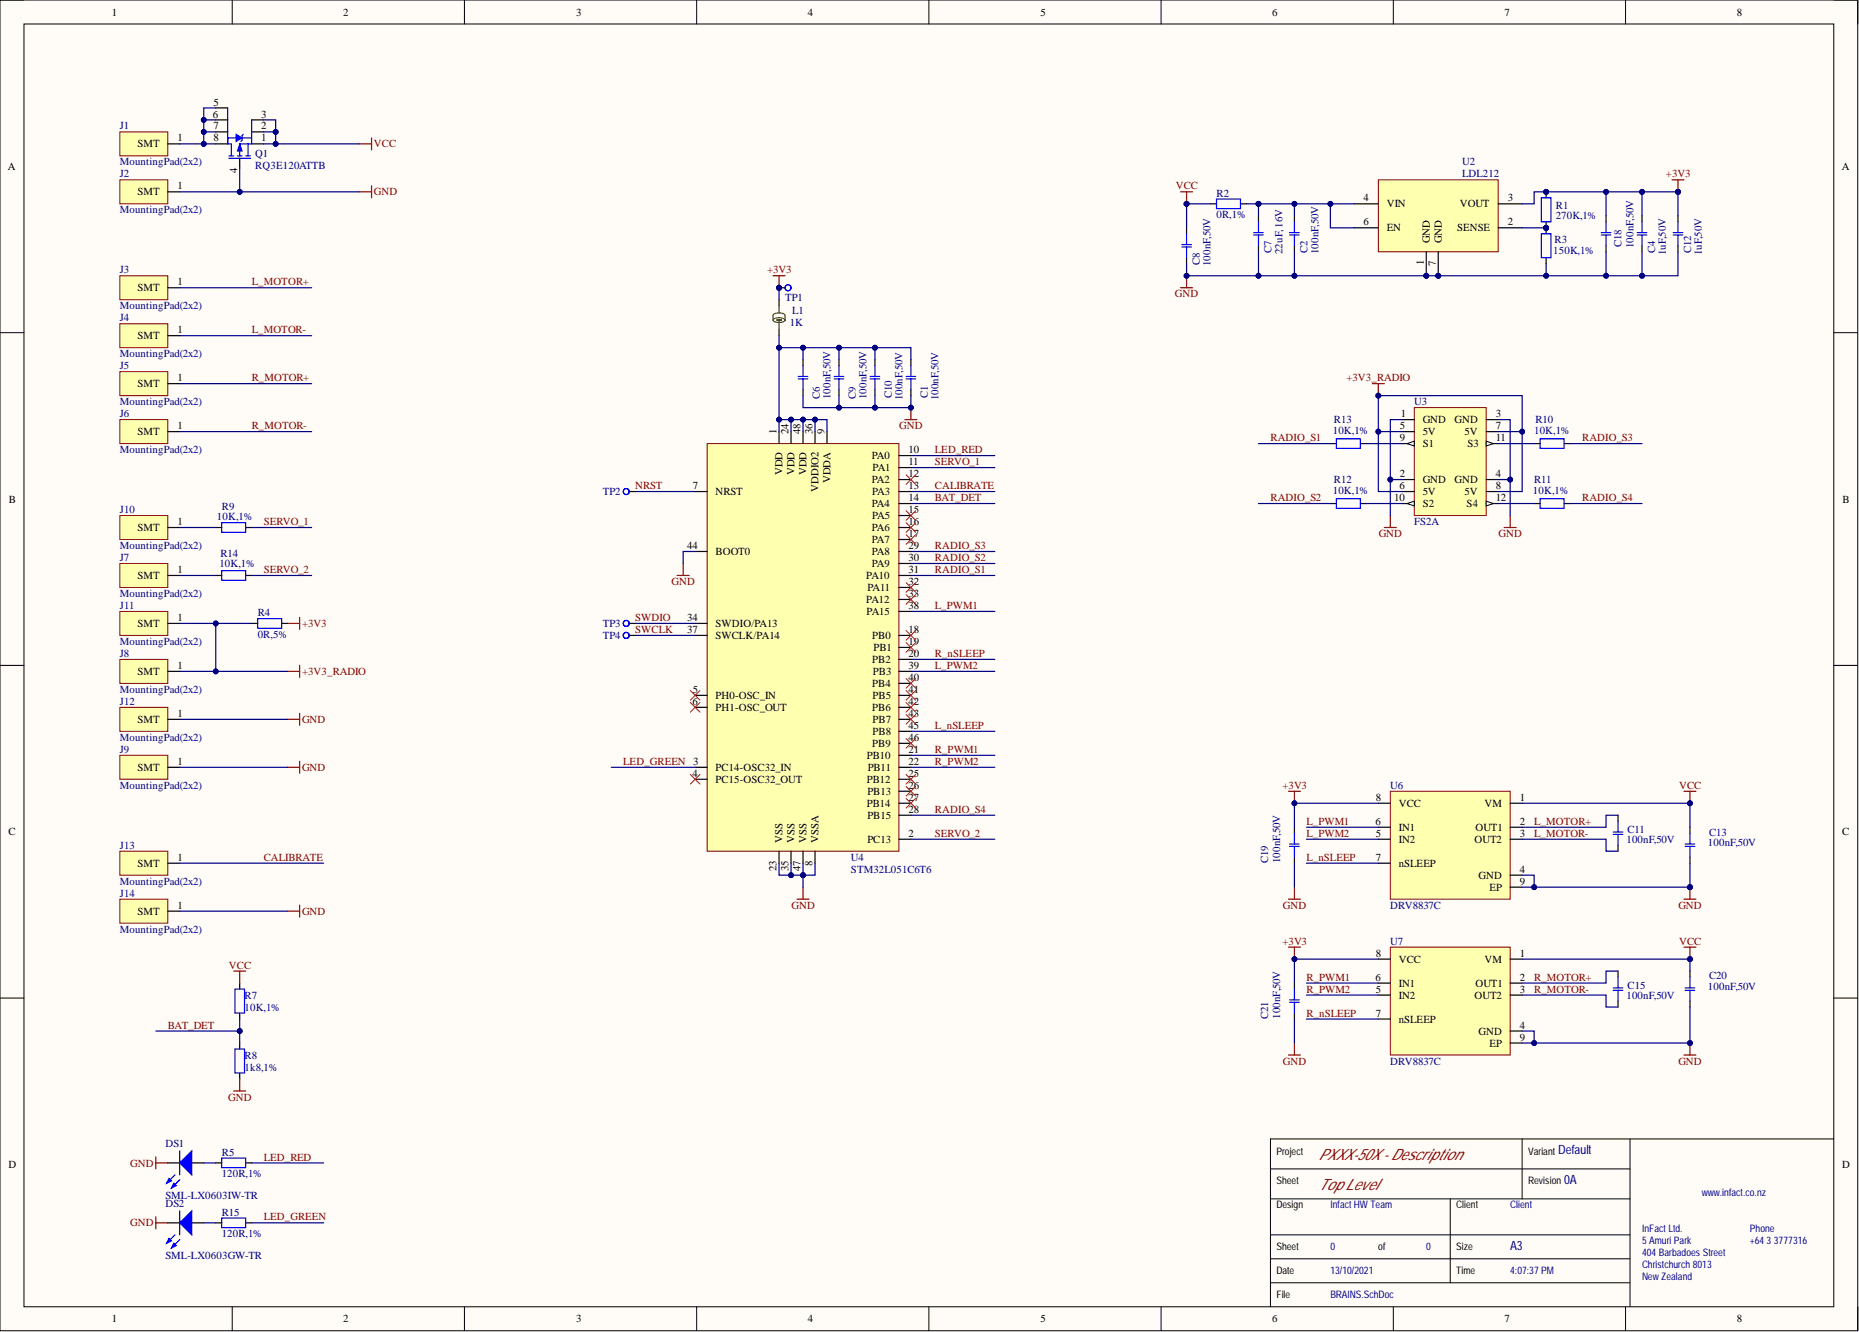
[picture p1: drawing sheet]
<svg xmlns="http://www.w3.org/2000/svg" width="393mm" height="282mm" viewBox="0 0 393 282" stroke-linecap="round" stroke-linejoin="round" font-family="sans-serif">
<defs><g id="words">
<g font-size="3.3" fill="#800000">
<text x="279" y="245.4">PXXX-50X - Description</text>
<text x="279" y="251.8">TopLevel</text>
</g>
<g font-size="2.7" fill="#000080">
<text x="329.7" y="244.2">Default</text>
<text x="330.9" y="250.6">0A</text>
<text x="319.5" y="264.5">A3</text>
</g>
<g font-size="2.3">
<text x="23.7" y="3.3">1</text>
<text x="72.6" y="3.3">2</text>
<text x="121.9" y="3.3">3</text>
<text x="170.9" y="3.3">4</text>
<text x="220.1" y="3.3">5</text>
<text x="269.2" y="3.3">6</text>
<text x="318.4" y="3.3">7</text>
<text x="367.5" y="3.3">8</text>
<text x="45.1" y="22.3">5</text>
<text x="37.5" y="29.9">1</text>
<text x="45.1" y="24.9">6</text>
<text x="45.1" y="27.4">7</text>
<text x="45.1" y="29.9">8</text>
<text x="55.3" y="29.9">1</text>
<text x="55.3" y="27.4">2</text>
<text x="55.3" y="24.9">3</text>
<text x="1.7" y="35.9">A</text>
<text x="29.1" y="31.2">SMT</text>
<text x="389.7" y="35.9">A</text>
<text x="29.1" y="41.4">SMT</text>
<text x="37.5" y="40.1">1</text>
<text x="50.2" y="36.6" transform="rotate(-90 50.2 36.6)">4</text>
<text x="288.5" y="42.6">4</text>
<text x="288.5" y="47.7">6</text>
<text x="293.4" y="43.9">VIN</text>
<text x="308.9" y="43.9">VOUT</text>
<text x="319" y="42.6">3</text>
<text x="319" y="47.7">2</text>
<text x="293.4" y="49">EN</text>
<text x="302.5" y="51.5" transform="rotate(-90 302.5 51.5)">GND</text>
<text x="305.1" y="51.5" transform="rotate(-90 305.1 51.5)">GND</text>
<text x="308.3" y="49">SENSE</text>
<text x="301.3" y="56.2" transform="rotate(-90 301.3 56.2)">1</text>
<text x="303.8" y="56.3" transform="rotate(-90 303.8 56.3)">7</text>
<text x="29.1" y="61.7">SMT</text>
<text x="37.5" y="60.4">1</text>
<text x="29.1" y="71.8">SMT</text>
<text x="37.5" y="70.5">1</text>
<text x="29.1" y="81.9">SMT</text>
<text x="37.5" y="80.7">1</text>
<text x="296.4" y="88.3">1</text>
<text x="301" y="89.6">GND</text>
<text x="307.8" y="89.6">GND</text>
<text x="316.5" y="88.3">3</text>
<text x="29.1" y="92.1">SMT</text>
<text x="37.5" y="90.8">1</text>
<text x="164.3" y="91.8" transform="rotate(-90 164.3 91.8)">1</text>
<text x="166.9" y="91.8" transform="rotate(-90 166.9 91.8)">24</text>
<text x="169.4" y="91.8" transform="rotate(-90 169.4 91.8)">48</text>
<text x="171.9" y="91.8" transform="rotate(-90 171.9 91.8)">36</text>
<text x="174.5" y="91.8" transform="rotate(-90 174.5 91.8)">9</text>
<text x="192.2" y="95.9">10</text>
<text x="296.2" y="93.4">9</text>
<text x="296.2" y="90.8">5</text>
<text x="301" y="94.6">S1</text>
<text x="301" y="92.1">5V</text>
<text x="309.9" y="92.1">5V</text>
<text x="310.5" y="94.6">S3</text>
<text x="316.5" y="93.4">11</text>
<text x="316.5" y="90.8">7</text>
<text x="165.6" y="100.6" transform="rotate(-90 165.6 100.6)">VDD</text>
<text x="168.1" y="100.6" transform="rotate(-90 168.1 100.6)">VDD</text>
<text x="170.7" y="100.6" transform="rotate(-90 170.7 100.6)">VDD</text>
<text x="184.5" y="97.2">PA0</text>
<text x="184.6" y="99.7">PA1</text>
<text x="192.2" y="98.4">11</text>
<text x="192.2" y="101">12</text>
<text x="296.2" y="101">2</text>
<text x="316.5" y="101">4</text>
<text x="1.9" y="106.4">B</text>
<text x="146.6" y="103.5">7</text>
<text x="151.4" y="104.8">NRST</text>
<text x="173.2" y="104.1" transform="rotate(-90 173.2 104.1)">VDDIO2</text>
<text x="175.7" y="102.2" transform="rotate(-90 175.7 102.2)">VDDA</text>
<text x="184.5" y="102.2">PA2</text>
<text x="184.5" y="107.3">PA4</text>
<text x="184.5" y="104.8">PA3</text>
<text x="192.2" y="103.5">13</text>
<text x="192.2" y="106">14</text>
<text x="295" y="106">10</text>
<text x="296.1" y="103.5">6</text>
<text x="301" y="104.8">5V</text>
<text x="301" y="107.3">S2</text>
<text x="301" y="102.2">GND</text>
<text x="307.8" y="102.2">GND</text>
<text x="309.9" y="104.8">5V</text>
<text x="310.3" y="107.3">S4</text>
<text x="316.5" y="106">12</text>
<text x="316.5" y="103.5">8</text>
<text x="389.9" y="106.4">B</text>
<text x="29.1" y="112.4">SMT</text>
<text x="37.5" y="111.1">1</text>
<text x="184.5" y="112.4">PA6</text>
<text x="184.5" y="109.9">PA5</text>
<text x="192.2" y="108.6">15</text>
<text x="192.2" y="111.1">16</text>
<text x="192.2" y="113.7">17</text>
<text x="145.4" y="116.2">44</text>
<text x="151.4" y="117.5">BOOT0</text>
<text x="184.5" y="114.9">PA7</text>
<text x="184.5" y="117.5">PA8</text>
<text x="192.2" y="116.2">29</text>
<text x="192.2" y="118.7">30</text>
<text x="29.1" y="122.5">SMT</text>
<text x="37.5" y="121.3">1</text>
<text x="183.3" y="122.5">PA10</text>
<text x="183.5" y="125.1">PA11</text>
<text x="184.5" y="120">PA9</text>
<text x="192.2" y="121.3">31</text>
<text x="192.2" y="123.8">32</text>
<text x="37.5" y="131.4">1</text>
<text x="145.4" y="131.4">34</text>
<text x="183.3" y="127.6">PA12</text>
<text x="183.4" y="130.1">PA15</text>
<text x="192.2" y="126.3">33</text>
<text x="192.2" y="128.9">38</text>
<text x="29.1" y="132.7">SMT</text>
<text x="145.4" y="134">37</text>
<text x="151.4" y="132.7">SWDIO/PA13</text>
<text x="151.4" y="135.2">SWCLK/PA14</text>
<text x="184.5" y="135.2">PB0</text>
<text x="184.8" y="137.8">PB1</text>
<text x="192.2" y="134">18</text>
<text x="192.2" y="136.5">19</text>
<text x="29.1" y="142.8">SMT</text>
<text x="37.5" y="141.6">1</text>
<text x="184.5" y="140.3">PB2</text>
<text x="184.7" y="142.8">PB3</text>
<text x="192.2" y="139">20</text>
<text x="192.2" y="141.6">39</text>
<text x="146.5" y="149.2">6</text>
<text x="146.6" y="146.6">5</text>
<text x="151.4" y="147.9">PH0-OSC_IN</text>
<text x="184.5" y="145.4">PB4</text>
<text x="184.6" y="147.9">PB5</text>
<text x="192.2" y="144.1">40</text>
<text x="192.2" y="146.6">41</text>
<text x="192.2" y="149.2">42</text>
<text x="29.1" y="153">SMT</text>
<text x="37.5" y="151.7">1</text>
<text x="151.4" y="150.4">PH1-OSC_OUT</text>
<text x="184.5" y="150.4">PB6</text>
<text x="184.6" y="153">PB7</text>
<text x="184.6" y="155.5">PB8</text>
<text x="192.2" y="151.7">43</text>
<text x="192.2" y="154.3">45</text>
<text x="37.5" y="161.9">1</text>
<text x="183.4" y="160.6">PB10</text>
<text x="184.5" y="158.1">PB9</text>
<text x="192.2" y="159.3">21</text>
<text x="192.2" y="161.9">22</text>
<text x="192.2" y="156.8">46</text>
<text x="29.1" y="163.1">SMT</text>
<text x="146.5" y="164.4">4</text>
<text x="151.4" y="163.1">PC14-OSC32_IN</text>
<text x="151.4" y="165.7">PC15-OSC32_OUT</text>
<text x="183.4" y="165.7">PB12</text>
<text x="183.6" y="163.1">PB11</text>
<text x="192.2" y="164.4">25</text>
<text x="192.2" y="166.9">26</text>
<text x="183.4" y="170.7">PB14</text>
<text x="183.5" y="168.2">PB13</text>
<text x="183.5" y="173.3">PB15</text>
<text x="192.2" y="169.5">27</text>
<text x="192.2" y="172">28</text>
<text x="291.1" y="169.5">8</text>
<text x="296" y="170.7">VCC</text>
<text x="314.1" y="170.7">VM</text>
<text x="321.6" y="169.5">1</text>
<text x="1.8" y="176.7">C</text>
<text x="165.6" y="178.4" transform="rotate(-90 165.6 178.4)">VSS</text>
<text x="168.1" y="178.4" transform="rotate(-90 168.1 178.4)">VSS</text>
<text x="170.7" y="178.4" transform="rotate(-90 170.7 178.4)">VSS</text>
<text x="173.2" y="178.4" transform="rotate(-90 173.2 178.4)">VSSA</text>
<text x="183.5" y="178.4">PC13</text>
<text x="192.2" y="177.1">2</text>
<text x="291" y="174.5">6</text>
<text x="291.1" y="177.1">5</text>
<text x="296" y="175.8">IN1</text>
<text x="296" y="178.4">IN2</text>
<text x="312" y="178.4">OUT2</text>
<text x="312.2" y="175.8">OUT1</text>
<text x="321.6" y="177.1">3</text>
<text x="321.6" y="174.5">2</text>
<text x="389.8" y="176.7">C</text>
<text x="29.1" y="183.4">SMT</text>
<text x="37.5" y="182.2">1</text>
<text x="164.3" y="184.3" transform="rotate(-90 164.3 184.3)">23</text>
<text x="166.9" y="184.3" transform="rotate(-90 166.9 184.3)">35</text>
<text x="169.4" y="184.4" transform="rotate(-90 169.4 184.4)">47</text>
<text x="171.9" y="183.2" transform="rotate(-90 171.9 183.2)">8</text>
<text x="291.1" y="182.2">7</text>
<text x="296" y="183.4">nSLEEP</text>
<text x="312.9" y="186">GND</text>
<text x="321.6" y="184.7">4</text>
<text x="315.1" y="188.5">EP</text>
<text x="321.6" y="187.2">9</text>
<text x="29.1" y="193.6">SMT</text>
<text x="37.5" y="192.3">1</text>
<text x="291.1" y="202.5">8</text>
<text x="296" y="203.7">VCC</text>
<text x="314.1" y="203.7">VM</text>
<text x="321.6" y="202.5">1</text>
<text x="291" y="207.5">6</text>
<text x="296" y="208.8">IN1</text>
<text x="312.2" y="208.8">OUT1</text>
<text x="321.6" y="207.5">2</text>
<text x="291.1" y="210.1">5</text>
<text x="291.1" y="215.1">7</text>
<text x="296" y="211.3">IN2</text>
<text x="312" y="211.3">OUT2</text>
<text x="321.6" y="210.1">3</text>
<text x="296" y="216.4">nSLEEP</text>
<text x="312.9" y="218.9">GND</text>
<text x="315.1" y="221.5">EP</text>
<text x="321.6" y="217.7">4</text>
<text x="321.6" y="220.2">9</text>
<text x="1.8" y="247.2">D</text>
<text x="389.8" y="247.2">D</text>
<text x="23.7" y="279.8">1</text>
<text x="72.6" y="279.8">2</text>
<text x="121.9" y="279.8">3</text>
<text x="170.9" y="279.8">4</text>
<text x="220.1" y="279.8">5</text>
<text x="269.2" y="279.8">6</text>
<text x="318.4" y="279.8">7</text>
<text x="367.5" y="279.8">8</text>
</g>
<g font-size="2.3" fill="#000080">
<text x="25.4" y="27.4">J1</text>
<text x="25.4" y="35">MountingPad(2x2)</text>
<text x="54" y="33.2">Q1</text>
<text x="54" y="35.8">RQ3E120ATTB</text>
<text x="309.4" y="35">U2</text>
<text x="25.4" y="37.6">J2</text>
<text x="257.4" y="41.6">R2</text>
<text x="309.4" y="37.6">LDL212</text>
<text x="25.4" y="45.2">MountingPad(2x2)</text>
<text x="257.4" y="46.2">0R,1%</text>
<text x="329.2" y="44.1">R1</text>
<text x="329.2" y="46.4">270K,1%</text>
<text x="269.1" y="53.5" transform="rotate(-90 269.1 53.5)">C7</text>
<text x="271.4" y="53.8" transform="rotate(-90 271.4 53.8)">22uF,16V</text>
<text x="276.7" y="53.5" transform="rotate(-90 276.7 53.5)">C2</text>
<text x="279" y="53.8" transform="rotate(-90 279 53.8)">100nF,50V</text>
<text x="328.7" y="53.8">150K,1%</text>
<text x="328.9" y="51.5">R3</text>
<text x="343.1" y="52.3" transform="rotate(-90 343.1 52.3)">C18</text>
<text x="345.7" y="52.5" transform="rotate(-90 345.7 52.5)">100nF,50V</text>
<text x="350.2" y="53.5" transform="rotate(-90 350.2 53.5)">C4</text>
<text x="357.8" y="53.5" transform="rotate(-90 357.8 53.5)">C12</text>
<text x="25.4" y="57.8">J3</text>
<text x="253.9" y="56.1" transform="rotate(-90 253.9 56.1)">C8</text>
<text x="256.1" y="56.3" transform="rotate(-90 256.1 56.3)">100nF,50V</text>
<text x="352.5" y="54" transform="rotate(-90 352.5 54)">1uF,50V</text>
<text x="360.1" y="54" transform="rotate(-90 360.1 54)">1uF,50V</text>
<text x="25.4" y="65.5">MountingPad(2x2)</text>
<text x="166.1" y="63.7">TP1</text>
<text x="25.4" y="68">J4</text>
<text x="167.1" y="69">1K</text>
<text x="167.6" y="66.5">L1</text>
<text x="25.4" y="75.6">MountingPad(2x2)</text>
<text x="25.4" y="78.1">J5</text>
<text x="25.4" y="85.8">MountingPad(2x2)</text>
<text x="25.4" y="88.3">J6</text>
<text x="173.5" y="84.5" transform="rotate(-90 173.5 84.5)">C6</text>
<text x="175.7" y="84.5" transform="rotate(-90 175.7 84.5)">100nF,50V</text>
<text x="181.1" y="84.5" transform="rotate(-90 181.1 84.5)">C9</text>
<text x="183.4" y="84.5" transform="rotate(-90 183.4 84.5)">100nF,50V</text>
<text x="188.7" y="84.2" transform="rotate(-90 188.7 84.2)">C10</text>
<text x="191" y="84.7" transform="rotate(-90 191 84.7)">100nF,50V</text>
<text x="196.3" y="84.2" transform="rotate(-90 196.3 84.2)">C1</text>
<text x="198.6" y="84.7" transform="rotate(-90 198.6 84.7)">100nF,50V</text>
<text x="282.3" y="89.6">R13</text>
<text x="299.2" y="85.8">U3</text>
<text x="324.9" y="89.6">R10</text>
<text x="25.4" y="95.9">MountingPad(2x2)</text>
<text x="282" y="91.8">10K,1%</text>
<text x="324.6" y="91.8">10K,1%</text>
<text x="46.9" y="107.8">R9</text>
<text x="127.6" y="104.8">TP2</text>
<text x="282" y="104.5">10K,1%</text>
<text x="282.3" y="102.2">R12</text>
<text x="324.4" y="104.5">10K,1%</text>
<text x="324.6" y="102.2">R11</text>
<text x="25.4" y="108.6">J10</text>
<text x="45.9" y="110.1">10K,1%</text>
<text x="299.2" y="111.1">FS2A</text>
<text x="25.4" y="118.7">J7</text>
<text x="25.4" y="116.2">MountingPad(2x2)</text>
<text x="46.7" y="118">R14</text>
<text x="46.4" y="120">10K,1%</text>
<text x="25.4" y="126.3">MountingPad(2x2)</text>
<text x="25.4" y="128.9">J11</text>
<text x="54.5" y="130.4">R4</text>
<text x="25.4" y="136.5">MountingPad(2x2)</text>
<text x="54.5" y="135">0R,5%</text>
<text x="127.6" y="135.2">TP4</text>
<text x="127.6" y="132.7">TP3</text>
<text x="25.4" y="139">J8</text>
<text x="25.4" y="146.6">MountingPad(2x2)</text>
<text x="25.4" y="149.2">J12</text>
<text x="25.4" y="159.3">J9</text>
<text x="25.4" y="156.8">MountingPad(2x2)</text>
<text x="25.4" y="166.9">MountingPad(2x2)</text>
<text x="294.2" y="166.9">U6</text>
<text x="25.4" y="179.6">J13</text>
<text x="344.1" y="178.4">100nF,50V</text>
<text x="344.4" y="176.3">C11</text>
<text x="361.4" y="179.1">100nF,50V</text>
<text x="361.6" y="176.8">C13</text>
<text x="180.1" y="182.2">U4</text>
<text x="180.1" y="184.7">STM32L051C6T6</text>
<text x="268.3" y="182.7" transform="rotate(-90 268.3 182.7)">C19</text>
<text x="270.8" y="182.7" transform="rotate(-90 270.8 182.7)">100nF,50V</text>
<text x="25.4" y="187.2">MountingPad(2x2)</text>
<text x="25.4" y="189.8">J14</text>
<text x="25.4" y="197.4">MountingPad(2x2)</text>
<text x="294.2" y="192.3">DRV8837C</text>
<text x="294.2" y="199.9">U7</text>
<text x="344.4" y="209.3">C15</text>
<text x="361.4" y="209.6">100nF,50V</text>
<text x="361.6" y="207.3">C20</text>
<text x="51.7" y="211.3">R7</text>
<text x="51.7" y="213.9">10K,1%</text>
<text x="268.3" y="215.6" transform="rotate(-90 268.3 215.6)">C21</text>
<text x="270.8" y="215.6" transform="rotate(-90 270.8 215.6)">100nF,50V</text>
<text x="344.1" y="211.3">100nF,50V</text>
<text x="51.7" y="224">R8</text>
<text x="51.7" y="226.6">1k8,1%</text>
<text x="294.2" y="225.3">DRV8837C</text>
<text x="35" y="242.8">DS1</text>
<text x="46.9" y="244.6">R5</text>
<text x="46.9" y="249.1">120R,1%</text>
<text x="35" y="255.5">DS2</text>
<text x="35" y="253.7">SML-LX0603IW-TR</text>
<text x="46.9" y="257.3">R15</text>
<text x="46.9" y="261.8">120R,1%</text>
<text x="35" y="266.4">SML-LX0603GW-TR</text>
</g>
<g font-size="2.3" fill="#800000">
<text x="79.1" y="31.2">VCC</text>
<text x="79.1" y="41.4">GND</text>
<text x="248.8" y="40.1">VCC</text>
<text x="352.5" y="37.6">+3V3</text>
<text x="162.3" y="57.8">+3V3</text>
<text x="53.3" y="60.4">L_MOTOR+</text>
<text x="248.6" y="62.9">GND</text>
<text x="53.3" y="70.5">L_MOTOR-</text>
<text x="53.3" y="80.7">R_MOTOR+</text>
<text x="284.9" y="80.7">+3V3_RADIO</text>
<text x="53.3" y="90.8">R_MOTOR-</text>
<text x="190.3" y="90.8">GND</text>
<text x="197.8" y="95.9">LED_RED</text>
<text x="268.8" y="93.4">RADIO_S1</text>
<text x="334.8" y="93.4">RADIO_S3</text>
<text x="197.8" y="98.4">SERVO_1</text>
<text x="134.4" y="103.5">NRST</text>
<text x="197.8" y="106">BAT_DET</text>
<text x="197.8" y="103.5">CALIBRATE</text>
<text x="268.8" y="106">RADIO_S2</text>
<text x="334.8" y="106">RADIO_S4</text>
<text x="55.8" y="111.1">SERVO_1</text>
<text x="291.7" y="113.7">GND</text>
<text x="317.1" y="113.7">GND</text>
<text x="197.8" y="118.7">RADIO_S2</text>
<text x="197.8" y="116.2">RADIO_S3</text>
<text x="55.8" y="121.3">SERVO_2</text>
<text x="142.1" y="123.8">GND</text>
<text x="197.8" y="121.3">RADIO_S1</text>
<text x="134.4" y="131.4">SWDIO</text>
<text x="197.8" y="128.9">L_PWM1</text>
<text x="63.9" y="132.7">+3V3</text>
<text x="134.4" y="134">SWCLK</text>
<text x="63.9" y="142.8">+3V3_RADIO</text>
<text x="197.8" y="141.6">L_PWM2</text>
<text x="197.8" y="139">R_nSLEEP</text>
<text x="63.9" y="153">GND</text>
<text x="197.8" y="154.3">L_nSLEEP</text>
<text x="131.9" y="161.9">LED_GREEN 3</text>
<text x="197.8" y="159.3">R_PWM1</text>
<text x="197.8" y="161.9">R_PWM2</text>
<text x="63.9" y="163.1">GND</text>
<text x="271.4" y="166.9">+3V3</text>
<text x="355.3" y="166.9">VCC</text>
<text x="197.8" y="172">RADIO_S4</text>
<text x="197.8" y="177.1">SERVO_2</text>
<text x="276.4" y="174.5">L_PWM1</text>
<text x="276.4" y="177.1">L_PWM2</text>
<text x="324.6" y="174.5">L_MOTOR+</text>
<text x="324.6" y="177.1">L_MOTOR-</text>
<text x="55.8" y="182.2">CALIBRATE</text>
<text x="276.4" y="182.2">L_nSLEEP</text>
<text x="63.9" y="193.6">GND</text>
<text x="167.5" y="192.3">GND</text>
<text x="271.4" y="192.3">GND</text>
<text x="355.1" y="192.3">GND</text>
<text x="271.4" y="199.9">+3V3</text>
<text x="355.3" y="199.9">VCC</text>
<text x="48.4" y="205">VCC</text>
<text x="276.4" y="207.5">R_PWM1</text>
<text x="324.6" y="207.5">R_MOTOR+</text>
<text x="276.4" y="210.1">R_PWM2</text>
<text x="276.4" y="215.1">R_nSLEEP</text>
<text x="324.6" y="210.1">R_MOTOR-</text>
<text x="35.5" y="217.7">BAT_DET</text>
<text x="271.4" y="225.3">GND</text>
<text x="355.1" y="225.3">GND</text>
<text x="48.3" y="232.9">GND</text>
<text x="55.8" y="245.6">LED_RED</text>
<text x="27.6" y="246.8">GND</text>
<text x="27.6" y="259.5">GND</text>
<text x="55.8" y="258.3">LED_GREEN</text>
</g>
<g font-size="2.2">
<text x="270.1" y="244.3">Project</text>
<text x="323.3" y="244.3">Variant</text>
<text x="270.1" y="250.7">Sheet</text>
<text x="323.3" y="250.7">Revision</text>
<text x="270.1" y="255.7">Design</text>
<text x="308.1" y="255.7">Client</text>
<text x="270.1" y="269.7">Date</text>
<text x="270.1" y="264.6">Sheet</text>
<text x="291.6" y="264.6">of</text>
<text x="308.1" y="264.6">Size</text>
<text x="308.1" y="269.7">Time</text>
<text x="270.1" y="274.8">File</text>
</g>
<g font-size="2.2" fill="#000080">
<text x="281.5" y="255.7">Infact HW Team</text>
<text x="319.5" y="255.7">Client</text>
<text x="360.1" y="253.2">www.infact.co.nz</text>
<text x="347.4" y="260.8">InFact Ltd.</text>
<text x="347.4" y="263.3">5 Amuri Park</text>
<text x="370.3" y="260.8">Phone</text>
<text x="370.3" y="263.3">+64 3 3777316</text>
<text x="281.5" y="264.6">0</text>
<text x="281.5" y="269.7">13/10/2021</text>
<text x="301.8" y="264.6">0</text>
<text x="319.5" y="269.7">4:07:37 PM</text>
<text x="347.4" y="265.9">404 BarbadoesStreet</text>
<text x="347.4" y="268.4">Christchurch 8013</text>
<text x="281.5" y="274.8">BRAINS.SchDoc</text>
<text x="347.4" y="271">NewZealand</text>
</g>
</g></defs>
<path d="M0 0h393.1v281.6h-393.1z" fill-rule="evenodd" fill="#fffcf8"/>
<path d="M0 0h393.1v281.6h-393.1z" fill="none" stroke="#000" stroke-width=".21"/>
<path d="M5.1 5.1h382.9v271.4h-382.9z" fill-rule="evenodd" fill="#fffcf8"/>
<g fill="none" stroke="#000" stroke-width=".21">
<path d="M0 0h5.1M5.1 5.1h382.9v271.4h-382.9zM49.1 0v5.1M98.3 0v5.1M147.4 0v5.1M196.5 0v5.1M245.7 0v5.1M294.8 0v5.1M343.9 0v5.1M388 0h5.1v5.1M0 70.4h5.1M388 70.4h5.1"/>
<path d="M0 140.8h5.1M388 140.8h5.1M0 211.2h5.1M388 211.2h5.1M268.8 247.4h76.1M268.8 253.7h76.1M306.9 253.7v17.8M322.1 241v12.7M344.9 241v35.5M388 241h-119.2v35.5M49.1 276.5v5.1M98.3 276.5v5.1"/>
<path d="M147.4 276.5v5.1M196.5 276.5v5.1M245.7 276.5v5.1M268.8 266.4h76.1M268.8 261.3h76.1M268.8 271.5h76.1M294.8 276.5v5.1M343.9 276.5v5.1M393.1 276.5v5.1"/>
</g>
<path d="M249.8 40.6h2.5M251.1 40.6v2.5M60.9 162.4h2.5M63.4 161.1v2.5" fill="none" stroke="#800000" stroke-width=".25"/>
<circle cx="251.1" cy="43.1" r=".51" fill="#000080"/>
<circle cx="251.1" cy="43.1" r=".51" fill="none" stroke="#000080" stroke-width=".21"/>
<path d="M353.8 38.1h2.5M355 38.1v2.5" fill="none" stroke="#800000" stroke-width=".25"/>
<circle cx="355" cy="40.6" r=".51" fill="#000080"/>
<circle cx="355" cy="40.6" r=".51" fill="none" stroke="#000080" stroke-width=".21"/>
<path d="M251.1 58.4v2.5M249.8 60.9h2.5" fill="none" stroke="#800000" stroke-width=".25"/>
<circle cx="251.1" cy="58.4" r=".51" fill="#000080"/>
<circle cx="251.1" cy="58.4" r=".51" fill="none" stroke="#000080" stroke-width=".21"/>
<path d="M76.1 30.4h2.5M78.6 29.2v2.5M78.6 39.3v2.6M76.1 40.6h2.5M292.9 111.6h2.5M294.2 109.1v2.5M318.3 111.6h2.5M319.5 109.1v2.5M60.9 152.2h2.5M63.4 151v2.5" fill="none" stroke="#800000" stroke-width=".25"/>
<path d="M299.2 86.3h15.3v22.8h-15.3z" fill-rule="evenodd" fill="#ffffb0"/>
<path d="M299.2 86.3h15.3v22.8h-15.3z" fill="none" stroke="#800000" stroke-width=".21"/>
<path d="M296.7 93.9h2.5" fill="none" stroke="#000" stroke-width=".25"/>
<path d="M297.7 93.9l1.5-.5v1z" fill="#f8fcff"/>
<path d="M297.7 93.9l1.5-.5v1z" fill="none" stroke="#000" stroke-width=".21"/>
<path d="M296.7 91.3h2.5M296.7 104h2.5M296.7 106.6h2.5" fill="none" stroke="#000" stroke-width=".25"/>
<path d="M297.7 106.6l1.5-.6v1.1z" fill="#f8fcff"/>
<path d="M297.7 106.6l1.5-.6v1.1z" fill="none" stroke="#000" stroke-width=".21"/>
<path d="M296.7 88.8h2.5M314.5 93.9h2.5M296.7 101.5h2.5" fill="none" stroke="#000" stroke-width=".25"/>
<path d="M314.5 93.4l1.5 .5-1.5 .5z" fill="#f8fcff"/>
<path d="M314.5 93.4l1.5 .5-1.5 .5z" fill="none" stroke="#000" stroke-width=".21"/>
<path d="M314.5 88.8h2.5M314.5 101.5h2.5M314.5 106.6h2.5" fill="none" stroke="#000" stroke-width=".25"/>
<path d="M314.5 106l1.5 .6-1.5 .5z" fill="#f8fcff"/>
<path d="M314.5 106l1.5 .6-1.5 .5z" fill="none" stroke="#000" stroke-width=".21"/>
<path d="M314.5 91.3h2.5M314.5 104h2.5" fill="none" stroke="#000" stroke-width=".25"/>
<path d="M25.4 27.9h10.1v5.1h-10.1z" fill-rule="evenodd" fill="#ffffb0"/>
<path d="M25.4 27.9h10.1v5.1h-10.1z" fill="none" stroke="#800000" stroke-width=".21"/>
<path d="M35.5 30.4h2.5" fill="none" stroke="#000" stroke-width=".25"/>
<path d="M25.4 38.1h10.1v5h-10.1z" fill-rule="evenodd" fill="#ffffb0"/>
<path d="M25.4 38.1h10.1v5h-10.1z" fill="none" stroke="#800000" stroke-width=".21"/>
<path d="M35.5 40.6h2.5" fill="none" stroke="#000" stroke-width=".25"/>
<path d="M25.4 58.4h10.1v5h-10.1z" fill-rule="evenodd" fill="#ffffb0"/>
<path d="M25.4 58.4h10.1v5h-10.1z" fill="none" stroke="#800000" stroke-width=".21"/>
<path d="M35.5 60.9h2.5" fill="none" stroke="#000" stroke-width=".25"/>
<path d="M25.4 68.5h10.1v5.1h-10.1z" fill-rule="evenodd" fill="#ffffb0"/>
<path d="M25.4 68.5h10.1v5.1h-10.1z" fill="none" stroke="#800000" stroke-width=".21"/>
<path d="M35.5 71h2.5" fill="none" stroke="#000" stroke-width=".25"/>
<path d="M25.4 78.6h10.1v5.1h-10.1z" fill-rule="evenodd" fill="#ffffb0"/>
<path d="M25.4 78.6h10.1v5.1h-10.1z" fill="none" stroke="#800000" stroke-width=".21"/>
<path d="M35.5 81.2h2.5" fill="none" stroke="#000" stroke-width=".25"/>
<path d="M25.4 88.8h10.1v5.1h-10.1z" fill-rule="evenodd" fill="#ffffb0"/>
<path d="M25.4 88.8h10.1v5.1h-10.1z" fill="none" stroke="#800000" stroke-width=".21"/>
<path d="M35.5 91.3h2.5" fill="none" stroke="#000" stroke-width=".25"/>
<path d="M25.4 119.2h10.1v5.1h-10.1z" fill-rule="evenodd" fill="#ffffb0"/>
<path d="M25.4 119.2h10.1v5.1h-10.1z" fill="none" stroke="#800000" stroke-width=".21"/>
<path d="M35.5 121.8h2.5" fill="none" stroke="#000" stroke-width=".25"/>
<path d="M25.4 139.5h10.1v5.1h-10.1z" fill-rule="evenodd" fill="#ffffb0"/>
<path d="M25.4 139.5h10.1v5.1h-10.1z" fill="none" stroke="#800000" stroke-width=".21"/>
<path d="M35.5 142.1h2.5" fill="none" stroke="#000" stroke-width=".25"/>
<path d="M25.4 159.8h10.1v5.1h-10.1z" fill-rule="evenodd" fill="#ffffb0"/>
<path d="M25.4 159.8h10.1v5.1h-10.1z" fill="none" stroke="#800000" stroke-width=".21"/>
<path d="M35.5 162.4h2.5" fill="none" stroke="#000" stroke-width=".25"/>
<path d="M25.4 109.1h10.1v5.1h-10.1z" fill-rule="evenodd" fill="#ffffb0"/>
<path d="M25.4 109.1h10.1v5.1h-10.1z" fill="none" stroke="#800000" stroke-width=".21"/>
<path d="M35.5 111.6h2.5" fill="none" stroke="#000" stroke-width=".25"/>
<path d="M25.4 129.4h10.1v5.1h-10.1z" fill-rule="evenodd" fill="#ffffb0"/>
<path d="M25.4 129.4h10.1v5.1h-10.1z" fill="none" stroke="#800000" stroke-width=".21"/>
<path d="M35.5 131.9h2.5" fill="none" stroke="#000" stroke-width=".25"/>
<path d="M25.4 149.7h10.1v5.1h-10.1z" fill-rule="evenodd" fill="#ffffb0"/>
<path d="M25.4 149.7h10.1v5.1h-10.1z" fill="none" stroke="#800000" stroke-width=".21"/>
<path d="M35.5 152.2h2.5" fill="none" stroke="#000" stroke-width=".25"/>
<path d="M294.2 200.4h25.3v22.9h-25.3z" fill-rule="evenodd" fill="#ffffb0"/>
<path d="M294.2 200.4h25.3v22.9h-25.3z" fill="none" stroke="#800000" stroke-width=".21"/>
<g fill="none" stroke="#000" stroke-width=".25">
<path d="M273.9 208v1.3M273.9 214.4v1.2M291.6 210.6h2.6M291.6 208h2.6M291.6 203h2.6M291.6 215.6h2.6M319.5 218.2h2.6M319.5 210.6h2.6M319.5 208h2.6M319.5 203h2.6M357.6 205.5v1.3M357.6 211.8v1.3"/>
<path d="M319.5 220.7h2.6"/>
</g>
<path d="M272.9 211.6h2M272.9 212.1h2M273.9 209.3v2.3M273.9 212.1v2.3M356.6 209h2M356.6 209.6h2M357.6 206.8v2.2M357.6 209.6v2.2" fill="none" stroke="#00f" stroke-width=".25"/>
<path d="M356.3 200.4h2.5M357.6 200.4v2.6" fill="none" stroke="#800000" stroke-width=".25"/>
<circle cx="357.6" cy="203" r=".51" fill="#000080"/>
<circle cx="357.6" cy="203" r=".51" fill="none" stroke="#000080" stroke-width=".21"/>
<path d="M272.6 200.4h2.6M273.9 200.4v2.6" fill="none" stroke="#800000" stroke-width=".25"/>
<circle cx="273.9" cy="203" r=".51" fill="#000080"/>
<circle cx="273.9" cy="203" r=".51" fill="none" stroke="#000080" stroke-width=".21"/>
<path d="M356.3 223.3h2.5M357.6 220.7v2.6" fill="none" stroke="#800000" stroke-width=".25"/>
<circle cx="357.6" cy="220.7" r=".51" fill="#000080"/>
<circle cx="357.6" cy="220.7" r=".51" fill="none" stroke="#000080" stroke-width=".21"/>
<path d="M272.6 223.3h2.6M273.9 220.7v2.6" fill="none" stroke="#800000" stroke-width=".25"/>
<path d="M294.2 167.4h25.3v22.9h-25.3z" fill-rule="evenodd" fill="#ffffb0"/>
<path d="M294.2 167.4h25.3v22.9h-25.3z" fill="none" stroke="#800000" stroke-width=".21"/>
<path d="M273.9 175.1v1.2M291.6 177.6h2.6M291.6 175.1h2.6M291.6 170h2.6M319.5 177.6h2.6M319.5 175.1h2.6M319.5 170h2.6M273.9 181.4v1.3M291.6 182.7h2.6M319.5 185.2h2.6M319.5 187.7h2.6" fill="none" stroke="#000" stroke-width=".25"/>
<path d="M272.9 178.6h2M272.9 179.1h2M273.9 176.3v2.3M273.9 179.1v2.3" fill="none" stroke="#00f" stroke-width=".25"/>
<path d="M356.3 167.4h2.5M357.6 167.4v2.6" fill="none" stroke="#800000" stroke-width=".25"/>
<circle cx="357.6" cy="170" r=".51" fill="#000080"/>
<circle cx="357.6" cy="170" r=".51" fill="none" stroke="#000080" stroke-width=".21"/>
<path d="M272.6 167.4h2.6M273.9 167.4v2.6" fill="none" stroke="#800000" stroke-width=".25"/>
<circle cx="273.9" cy="170" r=".51" fill="#000080"/>
<circle cx="273.9" cy="170" r=".51" fill="none" stroke="#000080" stroke-width=".21"/>
<path d="M356.3 190.3h2.5M357.6 187.7v2.6" fill="none" stroke="#800000" stroke-width=".25"/>
<circle cx="357.6" cy="187.7" r=".51" fill="#000080"/>
<circle cx="357.6" cy="187.7" r=".51" fill="none" stroke="#000080" stroke-width=".21"/>
<path d="M272.6 190.3h2.6M273.9 187.7v2.6" fill="none" stroke="#800000" stroke-width=".25"/>
<path d="M48.2 29.2v1.2M48.4 33.5h4.6M48.4 33h1.1M48.9 30.4v2.6M50.2 33h1M52 33h1M52.5 30.4v2.6M53.3 30.4h-2.6v2.6" fill="none" stroke="#00f" stroke-width=".25"/>
<path d="M50.7 30.4l.5 1.6h-1z" fill="#00f"/>
<path d="M50.7 30.4l.5 1.6h-1z" fill="none" stroke="#00f" stroke-width=".21"/>
<path d="M48.2 30.4h.7" fill="none" stroke="#00f" stroke-width=".25"/>
<path d="M50 28.4l1.2 .8-1.2 .7z" fill="#00f"/>
<path d="M50 28.4l1.2 .8-1.2 .7z" fill="none" stroke="#00f" stroke-width=".21"/>
<path d="M48.2 29.2h1.8M48.2 22.8v7.6M51.2 29.2h2.1M51.5 28.4l-.3 .3v1l-.2 .2M53.3 25.4v5" fill="none" stroke="#00f" stroke-width=".25"/>
<path d="M45.6 30.4h2.6M45.6 27.9h2.6M45.6 25.4h2.6M45.6 22.8h2.6M50.7 33.5v2M53.3 30.4h2.5M53.3 27.9h2.5M53.3 25.4h2.5" fill="none" stroke="#000" stroke-width=".25"/>
<circle cx="327.1" cy="40.6" r=".51" fill="#000080"/>
<circle cx="327.1" cy="40.6" r=".51" fill="none" stroke="#000080" stroke-width=".21"/>
<circle cx="327.1" cy="48.2" r=".51" fill="#000080"/>
<circle cx="327.1" cy="48.2" r=".51" fill="none" stroke="#000080" stroke-width=".21"/>
<path d="M327.1 40.6v1.3" fill="none" stroke="#000" stroke-width=".25"/>
<circle cx="327.1" cy="40.6" r=".51" fill="#000080"/>
<circle cx="327.1" cy="40.6" r=".51" fill="none" stroke="#000080" stroke-width=".21"/>
<path d="M327.1 46.9v1.3" fill="none" stroke="#000" stroke-width=".25"/>
<circle cx="327.1" cy="48.2" r=".51" fill="#000080"/>
<circle cx="327.1" cy="48.2" r=".51" fill="none" stroke="#000080" stroke-width=".21"/>
<path d="M326.1 41.9h2.1v5h-2.1z" fill="none" stroke="#00f" stroke-width=".25"/>
<circle cx="327.1" cy="48.2" r=".51" fill="#000080"/>
<circle cx="327.1" cy="48.2" r=".51" fill="none" stroke="#000080" stroke-width=".21"/>
<path d="M327.1 48.2v1.3" fill="none" stroke="#000" stroke-width=".25"/>
<circle cx="327.1" cy="48.2" r=".51" fill="#000080"/>
<circle cx="327.1" cy="48.2" r=".51" fill="none" stroke="#000080" stroke-width=".21"/>
<path d="M327.1 54.5v1.3M281.5 93.9h1.3M287.8 93.9h1.3M324.6 93.9h1.3M330.9 93.9h1.3M45.6 111.6h1.3M52 111.6h1.3M281.5 106.6h1.3M287.8 106.6h1.3M324.6 106.6h1.3M330.9 106.6h1.3" fill="none" stroke="#000" stroke-width=".25"/>
<path d="M326.1 49.5h2.1v5h-2.1zM282.8 92.9h5v2h-5zM325.9 92.9h5v2h-5zM46.9 110.6h5.1v2h-5.1zM282.8 105.5h5v2.1h-5zM325.9 105.5h5v2.1h-5z" fill="none" stroke="#00f" stroke-width=".25"/>
<path d="M163.6 58.4h2.5M164.8 58.4v2.5" fill="none" stroke="#800000" stroke-width=".25"/>
<circle cx="164.8" cy="60.9" r=".51" fill="#000080"/>
<circle cx="164.8" cy="60.9" r=".51" fill="none" stroke="#000080" stroke-width=".21"/>
<circle cx="164.8" cy="60.9" r=".51" fill="#000080"/>
<circle cx="164.8" cy="60.9" r=".51" fill="none" stroke="#000080" stroke-width=".21"/>
<path d="M164.8 60.9h1.3" fill="none" stroke="#000" stroke-width=".25"/>
<circle cx="164.8" cy="60.9" r=".51" fill="#000080"/>
<circle cx="164.8" cy="60.9" r=".51" fill="none" stroke="#000080" stroke-width=".21"/>
<g fill="none" stroke="#00f" stroke-width=".25">
<circle cx="166.7" cy="60.9" r=".63"/>
<circle cx="166.7" cy="60.9" r=".64"/>
</g>
<path d="M149.6 93.9h40.6v86.2h-40.6z" fill-rule="evenodd" fill="#ffffb0"/>
<path d="M149.6 93.9h40.6v86.2h-40.6z" fill="none" stroke="#800000" stroke-width=".21"/>
<g fill="none" stroke="#000" stroke-width=".25">
<path d="M164.8 91.3v2.6M167.4 91.3v2.6M169.9 91.3v2.6M172.4 91.3v2.6M175 91.3v2.6M190.2 96.4h2.5M190.2 98.9h2.5M133.1 104h1.3M147.1 104h2.5M147.1 116.7h2.5M190.2 104h2.5M190.2 101.5h2.5"/>
<path d="M190.2 106.6h2.5M190.2 109.1h2.5M190.2 111.6h2.5M190.2 114.2h2.5M190.2 116.7h2.5M190.2 119.2h2.5M133.1 134.5h1.3M147.1 134.5h2.5M147.1 131.9h2.5M190.2 134.5h2.5M190.2 137h2.5M190.2 139.5h2.5"/>
<path d="M190.2 121.8h2.5M190.2 124.3h2.5M190.2 126.9h2.5M190.2 129.4h2.5M147.1 147.1h2.5M147.1 149.7h2.5M190.2 142.1h2.5M190.2 144.6h2.5M190.2 147.1h2.5M190.2 149.7h2.5M190.2 152.2h2.5M190.2 154.8h2.5"/>
<path d="M190.2 159.8h2.5M190.2 157.3h2.5M147.1 162.4h2.5M147.1 164.9h2.5M190.2 162.4h2.5M190.2 164.9h2.5M190.2 177.6h2.5M190.2 167.4h2.5M190.2 170h2.5M190.2 172.5h2.5M164.8 180.1v2.6M167.4 180.1v2.6"/>
<path d="M169.9 180.1v2.6M172.4 180.1v2.6M35.5 258.8h2.5M40.6 258.8h2.5"/>
</g>
<path d="M144.6 119.2v2.6M143.3 121.8h2.5M168.6 190.3h2.6M169.9 187.7v2.6M33 257.5v2.5M33 258.8h2.5" fill="none" stroke="#800000" stroke-width=".25"/>
<g fill="none" stroke="#00f" stroke-width=".25">
<circle cx="132.5" cy="104" r=".63"/>
<circle cx="132.5" cy="104" r=".64"/>
<circle cx="132.5" cy="134.5" r=".63"/>
<circle cx="132.5" cy="134.5" r=".64"/>
</g>
<path d="M146.1 163.9l2 2M148.1 163.9l-2 2" fill="none" stroke="#f00" stroke-width=".21"/>
<path d="M40.6 256.2v5.1l-2.6-2.5z" fill="#00f"/>
<path d="M40.6 256.2v5.1l-2.6-2.5zM37 261.3l-1.7 1.8M38 262.3l-1.7 1.8" fill="none" stroke="#00f" stroke-width=".25"/>
<path d="M35.8 262.1l.5 .5-1 .5z" fill="#00f"/>
<path d="M35.8 262.1l.5 .5-1 .5z" fill="none" stroke="#00f" stroke-width=".25"/>
<path d="M36.8 263.1l.5 .5-1 .5z" fill="#00f"/>
<path d="M38 256.2v5.1M46.9 257.8h5.1v2h-5.1zM46.9 245.1h5.1v2h-5.1zM36.8 263.1l.5 .5-1 .5z" fill="none" stroke="#00f" stroke-width=".25"/>
<path d="M35.5 246.1h2.5M40.6 246.1h2.5M45.6 258.8h1.3M45.6 246.1h1.3M52 258.8h1.3M52 246.1h1.3" fill="none" stroke="#000" stroke-width=".25"/>
<path d="M33 244.8v2.6M33 246.1h2.5" fill="none" stroke="#800000" stroke-width=".25"/>
<path d="M40.6 243.6v5l-2.6-2.5z" fill="#00f"/>
<path d="M37 248.6l-1.7 1.8M38 249.6l-1.7 1.8M40.6 243.6v5l-2.6-2.5z" fill="none" stroke="#00f" stroke-width=".25"/>
<path d="M35.8 249.4l.5 .5-1 .5z" fill="#00f"/>
<path d="M35.8 249.4l.5 .5-1 .5z" fill="none" stroke="#00f" stroke-width=".25"/>
<path d="M36.8 250.4l.5 .5-1 .5z" fill="#00f"/>
<g fill="none" stroke="#00f" stroke-width=".25">
<path d="M46.9 120.8h5.1v2h-5.1zM341.3 176.1h2.1M341.3 176.6h2.1M342.4 173.8v2.3M342.4 176.6v2.3M356.6 178.6h2M356.6 179.1h2M357.6 176.3v2.3M357.6 179.1v2.3M49.7 209.3h2v5.1h-2zM341.3 209h2.1M341.3 209.6h2.1"/>
<path d="M342.4 206.8v2.2M342.4 209.6v2.2M49.7 222h2v5.1h-2zM36.8 250.4l.5 .5-1 .5zM38 243.6v5"/>
<circle cx="132.5" cy="131.9" r=".63"/>
<circle cx="132.5" cy="131.9" r=".64"/>
</g>
<g fill="none" stroke="#000" stroke-width=".25">
<path d="M45.6 121.8h1.3M52 121.8h1.3M133.1 131.9h1.3M342.4 172.5v1.3M342.4 178.9v1.2M357.6 175.1v1.2M357.6 181.4v1.3M50.7 208v1.3M50.7 214.4v1.2M342.4 205.5v1.3M342.4 211.8v1.3M50.7 220.7v1.3"/>
<path d="M50.7 227.1v1.2"/>
</g>
<path d="M60.9 192.8h2.5M63.4 191.5v2.6M49.5 205.5h2.5M50.7 205.5v2.5M49.5 230.9h2.5M50.7 228.3v2.6" fill="none" stroke="#800000" stroke-width=".25"/>
<path d="M191.7 133.4l2.1 2.1M193.8 133.4l-2.1 2.1" fill="none" stroke="#f00" stroke-width=".21"/>
<path d="M25.4 180.1h10.1v5.1h-10.1z" fill-rule="evenodd" fill="#ffffb0"/>
<path d="M25.4 180.1h10.1v5.1h-10.1z" fill="none" stroke="#800000" stroke-width=".21"/>
<path d="M35.5 182.7h2.5" fill="none" stroke="#000" stroke-width=".25"/>
<path d="M25.4 190.3h10.1v5h-10.1z" fill-rule="evenodd" fill="#ffffb0"/>
<path d="M25.4 190.3h10.1v5h-10.1z" fill="none" stroke="#800000" stroke-width=".21"/>
<path d="M273.9 45.7v1.2M273.9 52v1.3M164.8 63.4v1.3M164.8 69.8v1.2M177.5 76.1v1.3M185.1 76.1v1.3M177.5 82.5v1.2M185.1 82.5v1.2M35.5 192.8h2.5" fill="none" stroke="#000" stroke-width=".25"/>
<path d="M272.9 49.2h2M272.9 49.7h2M273.9 46.9v2.3M273.9 49.7v2.3M176.5 79.7h2M177.5 77.4v2.3M184.1 79.7h2M185.1 77.4v2.3M176.5 80.2h2M177.5 80.2v2.3M184.1 80.2h2M185.1 80.2v2.3" fill="none" stroke="#00f" stroke-width=".25"/>
<path d="M163.6 67.7v-1a1.84 1.84 0 0 1 2.5 0v1M163.7 67.5a2.05 2.05 0 0 1 2.4 .2 1.84 1.84 0 0 1-2.5 0zM164.3 67.7l.5-.1 .5 .1-.5 .2zM164.8 64.7v1.5M164.8 67.7v2.1" fill="none" stroke="#00bf00" stroke-width=".25"/>
<path d="M191.5 88.8h2.5M192.7 86.3v2.5" fill="none" stroke="#800000" stroke-width=".25"/>
<circle cx="192.7" cy="86.3" r=".51" fill="#000080"/>
<circle cx="192.7" cy="86.3" r=".51" fill="none" stroke="#000080" stroke-width=".21"/>
<circle cx="301.8" cy="58.4" r=".51" fill="#000080"/>
<circle cx="301.8" cy="58.4" r=".51" fill="none" stroke="#000080" stroke-width=".21"/>
<circle cx="304.3" cy="58.4" r=".51" fill="#000080"/>
<circle cx="304.3" cy="58.4" r=".51" fill="none" stroke="#000080" stroke-width=".21"/>
<path d="M291.6 38.1h25.4v15.2h-25.4z" fill-rule="evenodd" fill="#ffffb0"/>
<path d="M291.6 38.1h25.4v15.2h-25.4z" fill="none" stroke="#800000" stroke-width=".21"/>
<path d="M301.8 53.3v5.1" fill="none" stroke="#000" stroke-width=".25"/>
<circle cx="301.8" cy="58.4" r=".51" fill="#000080"/>
<circle cx="301.8" cy="58.4" r=".51" fill="none" stroke="#000080" stroke-width=".21"/>
<path d="M286.6 43.1h5M304.3 53.3v5.1M317 43.1h5.1M317 48.2h5.1" fill="none" stroke="#000" stroke-width=".25"/>
<circle cx="304.3" cy="58.4" r=".51" fill="#000080"/>
<circle cx="304.3" cy="58.4" r=".51" fill="none" stroke="#000080" stroke-width=".21"/>
<path d="M286.6 48.2h5M339.8 45.7v1.2M339.8 52v1.3" fill="none" stroke="#000" stroke-width=".25"/>
<path d="M338.8 49.2h2M338.8 49.7h2M339.8 46.9v2.3M339.8 49.7v2.3" fill="none" stroke="#00f" stroke-width=".25"/>
<path d="M290.4 81.2h2.5M291.6 81.2v2.5" fill="none" stroke="#800000" stroke-width=".25"/>
<circle cx="291.6" cy="83.7" r=".51" fill="#000080"/>
<circle cx="291.6" cy="83.7" r=".51" fill="none" stroke="#000080" stroke-width=".21"/>
<path d="M60.9 131.9h2.5M63.4 130.7v2.5M60.9 142.1h2.5M63.4 140.8v2.5" fill="none" stroke="#800000" stroke-width=".25"/>
<g fill="none" stroke="#000" stroke-width=".25">
<path d="M251.1 48.2v1.3M251.1 54.5v1.3M256.1 43.1h1.3M262.5 43.1h1.2M266.3 45.7v1.2M266.3 52v1.3M347.4 45.7v1.2M347.4 52v1.3M355 45.7v1.2M355 52v1.3M169.9 76.1v1.3M192.7 76.1v1.3"/>
<path d="M169.9 82.5v1.2M192.7 82.5v1.2M53.3 131.9h1.2M59.6 131.9h1.3"/>
</g>
<g fill="none" stroke="#00f" stroke-width=".25">
<path d="M250.1 51.8h2M250.1 52.3h2M251.1 49.5v2.3M251.1 52.3v2.2M257.4 42.1h5.1v2h-5.1zM265.3 49.2h2M265.3 49.7h2M266.3 46.9v2.3M266.3 49.7v2.3M346.4 49.2h2M346.4 49.7h2M347.4 46.9v2.3"/>
<path d="M347.4 49.7v2.3M354 49.2h2.1M354 49.7h2.1M355 46.9v2.3M355 49.7v2.3M168.9 79.7h2M169.9 77.4v2.3M191.7 79.7h2.1M192.7 77.4v2.3M168.9 80.2h2M169.9 80.2v2.3M191.7 80.2h2.1"/>
<path d="M192.7 80.2v2.3M54.5 130.9h5.1v2h-5.1z"/>
</g>
<g fill="none" stroke="#f00" stroke-width=".21">
<path d="M191.7 110.6l2.1 2M191.7 108.1l2.1 2M191.7 100.5l2.1 2M191.7 113.2l2.1 2M193.8 110.6l-2.1 2M193.8 108.1l-2.1 2M193.8 100.5l-2.1 2M193.8 113.2l-2.1 2M191.7 136l2.1 2M191.7 123.3l2.1 2M191.7 125.8l2.1 2.1M193.8 136l-2.1 2"/>
<path d="M193.8 123.3l-2.1 2M193.8 125.8l-2.1 2.1M146.1 146.1l2 2.1M146.1 148.7l2 2M148.1 146.1l-2 2.1M148.1 148.7l-2 2M191.7 143.6l2.1 2M191.7 156.3l2.1 2M191.7 148.7l2.1 2M191.7 151.2l2.1 2M191.7 146.1l2.1 2.1M193.8 143.6l-2.1 2"/>
<path d="M193.8 156.3l-2.1 2M193.8 148.7l-2.1 2M193.8 151.2l-2.1 2M193.8 146.1l-2.1 2.1M191.7 163.9l2.1 2M191.7 166.4l2.1 2.1M191.7 169l2.1 2M193.8 163.9l-2.1 2M193.8 166.4l-2.1 2.1M193.8 169l-2.1 2"/>
</g>
<path d="M38 71h27.9M38 81.2h27.9M38 91.3h27.9M289.1 93.9h7.6M317 93.9h7.6M289.1 106.6h7.6M317 106.6h7.6M273.9 215.6v5.1M276.4 208h15.2M276.4 210.6h15.2M276.4 215.6h15.2M291.6 203h-17.7v5" fill="none" stroke="#000080" stroke-width=".25"/>
<circle cx="273.9" cy="203" r=".51" fill="#000080"/>
<circle cx="273.9" cy="203" r=".51" fill="none" stroke="#000080" stroke-width=".21"/>
<path d="M322.1 220.7h2.5" fill="none" stroke="#000080" stroke-width=".25"/>
<circle cx="324.6" cy="220.7" r=".51" fill="#000080"/>
<circle cx="324.6" cy="220.7" r=".51" fill="none" stroke="#000080" stroke-width=".21"/>
<path d="M276.4 175.1h15.2M276.4 177.6h15.2M291.6 170h-17.7v5.1M273.9 182.7v5M276.4 182.7h15.2" fill="none" stroke="#000080" stroke-width=".25"/>
<circle cx="273.9" cy="170" r=".51" fill="#000080"/>
<circle cx="273.9" cy="170" r=".51" fill="none" stroke="#000080" stroke-width=".21"/>
<path d="M322.1 170h35.5v5.1" fill="none" stroke="#000080" stroke-width=".25"/>
<circle cx="357.6" cy="170" r=".51" fill="#000080"/>
<circle cx="357.6" cy="170" r=".51" fill="none" stroke="#000080" stroke-width=".21"/>
<path d="M322.1 185.2h2.5v2.5h33" fill="none" stroke="#000080" stroke-width=".25"/>
<circle cx="324.6" cy="187.7" r=".51" fill="#000080"/>
<circle cx="324.6" cy="187.7" r=".51" fill="none" stroke="#000080" stroke-width=".21"/>
<circle cx="357.6" cy="187.7" r=".51" fill="#000080"/>
<circle cx="357.6" cy="187.7" r=".51" fill="none" stroke="#000080" stroke-width=".21"/>
<path d="M322.1 187.7h2.5" fill="none" stroke="#000080" stroke-width=".25"/>
<circle cx="324.6" cy="187.7" r=".51" fill="#000080"/>
<circle cx="324.6" cy="187.7" r=".51" fill="none" stroke="#000080" stroke-width=".21"/>
<path d="M43.1 27.9v2.5" fill="none" stroke="#000080" stroke-width=".25"/>
<circle cx="43.1" cy="27.9" r=".51" fill="#000080"/>
<circle cx="43.1" cy="27.9" r=".51" fill="none" stroke="#000080" stroke-width=".21"/>
<circle cx="43.1" cy="30.4" r=".51" fill="#000080"/>
<circle cx="43.1" cy="30.4" r=".51" fill="none" stroke="#000080" stroke-width=".21"/>
<path d="M43.1 25.4h2.5" fill="none" stroke="#000080" stroke-width=".25"/>
<circle cx="43.1" cy="25.4" r=".51" fill="#000080"/>
<circle cx="43.1" cy="25.4" r=".51" fill="none" stroke="#000080" stroke-width=".21"/>
<path d="M45.6 22.8h-2.5v5.1h2.5" fill="none" stroke="#000080" stroke-width=".25"/>
<circle cx="43.1" cy="25.4" r=".51" fill="#000080"/>
<circle cx="43.1" cy="25.4" r=".51" fill="none" stroke="#000080" stroke-width=".21"/>
<circle cx="43.1" cy="27.9" r=".51" fill="#000080"/>
<circle cx="43.1" cy="27.9" r=".51" fill="none" stroke="#000080" stroke-width=".21"/>
<path d="M281.5 43.1h5.1M38 152.2h22.9M38 162.4h22.9" fill="none" stroke="#000080" stroke-width=".25"/>
<circle cx="281.5" cy="43.1" r=".51" fill="#000080"/>
<circle cx="281.5" cy="43.1" r=".51" fill="none" stroke="#000080" stroke-width=".21"/>
<path d="M322.1 48.2h5" fill="none" stroke="#000080" stroke-width=".25"/>
<circle cx="327.1" cy="48.2" r=".51" fill="#000080"/>
<circle cx="327.1" cy="48.2" r=".51" fill="none" stroke="#000080" stroke-width=".21"/>
<path d="M296.7 88.8h-2.5v12.7h2.5M38 121.8h7.6" fill="none" stroke="#000080" stroke-width=".25"/>
<circle cx="294.2" cy="101.5" r=".51" fill="#000080"/>
<circle cx="294.2" cy="101.5" r=".51" fill="none" stroke="#000080" stroke-width=".21"/>
<path d="M294.2 101.5v7.6" fill="none" stroke="#000080" stroke-width=".25"/>
<circle cx="294.2" cy="101.5" r=".51" fill="#000080"/>
<circle cx="294.2" cy="101.5" r=".51" fill="none" stroke="#000080" stroke-width=".21"/>
<path d="M317 101.5h2.5v7.6" fill="none" stroke="#000080" stroke-width=".25"/>
<circle cx="319.5" cy="101.5" r=".51" fill="#000080"/>
<circle cx="319.5" cy="101.5" r=".51" fill="none" stroke="#000080" stroke-width=".21"/>
<path d="M317 88.8h2.5v12.7" fill="none" stroke="#000080" stroke-width=".25"/>
<circle cx="319.5" cy="101.5" r=".51" fill="#000080"/>
<circle cx="319.5" cy="101.5" r=".51" fill="none" stroke="#000080" stroke-width=".21"/>
<path d="M291.6 91.3v12.7h5.1" fill="none" stroke="#000080" stroke-width=".25"/>
<circle cx="291.6" cy="91.3" r=".51" fill="#000080"/>
<circle cx="291.6" cy="91.3" r=".51" fill="none" stroke="#000080" stroke-width=".21"/>
<path d="M296.7 91.3h-5.1v-7.6h30.5v20.3h-5.1" fill="none" stroke="#000080" stroke-width=".25"/>
<circle cx="322.1" cy="91.3" r=".51" fill="#000080"/>
<circle cx="322.1" cy="91.3" r=".51" fill="none" stroke="#000080" stroke-width=".21"/>
<circle cx="291.6" cy="83.7" r=".51" fill="#000080"/>
<circle cx="291.6" cy="83.7" r=".51" fill="none" stroke="#000080" stroke-width=".21"/>
<circle cx="291.6" cy="91.3" r=".51" fill="#000080"/>
<circle cx="291.6" cy="91.3" r=".51" fill="none" stroke="#000080" stroke-width=".21"/>
<path d="M147.1 116.7h-2.5v2.5M164.8 182.7v2.5h7.6v-2.5" fill="none" stroke="#000080" stroke-width=".25"/>
<circle cx="169.9" cy="185.2" r=".51" fill="#000080"/>
<circle cx="169.9" cy="185.2" r=".51" fill="none" stroke="#000080" stroke-width=".21"/>
<circle cx="167.4" cy="185.2" r=".51" fill="#000080"/>
<circle cx="167.4" cy="185.2" r=".51" fill="none" stroke="#000080" stroke-width=".21"/>
<path d="M167.4 182.7v2.5" fill="none" stroke="#000080" stroke-width=".25"/>
<circle cx="167.4" cy="185.2" r=".51" fill="#000080"/>
<circle cx="167.4" cy="185.2" r=".51" fill="none" stroke="#000080" stroke-width=".21"/>
<path d="M169.9 182.7v2.5" fill="none" stroke="#000080" stroke-width=".25"/>
<circle cx="169.9" cy="185.2" r=".51" fill="#000080"/>
<circle cx="169.9" cy="185.2" r=".51" fill="none" stroke="#000080" stroke-width=".21"/>
<path d="M169.9 185.2v2.5" fill="none" stroke="#000080" stroke-width=".25"/>
<circle cx="169.9" cy="185.2" r=".51" fill="#000080"/>
<circle cx="169.9" cy="185.2" r=".51" fill="none" stroke="#000080" stroke-width=".21"/>
<g fill="none" stroke="#000080" stroke-width=".25">
<path d="M192.7 98.9h17.8M134.4 104h12.7M192.7 119.2h17.8M192.7 116.7h17.8M134.4 131.9h12.7M134.4 134.5h12.7M192.7 139.5h17.8M192.7 121.8h17.8M192.7 177.6h17.8M192.7 162.4h17.8M192.7 172.5h17.8M33 218.2h17.7"/>
<path d="M43.1 246.1h2.5"/>
</g>
<circle cx="50.7" cy="218.2" r=".51" fill="#000080"/>
<circle cx="50.7" cy="218.2" r=".51" fill="none" stroke="#000080" stroke-width=".21"/>
<path d="M192.7 104h17.8M192.7 106.6h17.8M192.7 129.4h17.8M192.7 154.8h17.8M192.7 142.1h17.8M192.7 159.8h17.8M129.3 162.4h17.8M50.7 215.6v5.1M43.1 258.8h2.5M53.3 258.8h15.2M53.3 246.1h15.2" fill="none" stroke="#000080" stroke-width=".25"/>
<circle cx="50.7" cy="218.2" r=".51" fill="#000080"/>
<circle cx="50.7" cy="218.2" r=".51" fill="none" stroke="#000080" stroke-width=".21"/>
<path d="M38 40.6h38.1" fill="none" stroke="#000080" stroke-width=".25"/>
<circle cx="50.7" cy="40.6" r=".51" fill="#000080"/>
<circle cx="50.7" cy="40.6" r=".51" fill="none" stroke="#000080" stroke-width=".21"/>
<path d="M38 30.4h7.6M38 60.9h27.9M38 111.6h7.6M53.3 111.6h12.6M53.3 121.8h12.6" fill="none" stroke="#000080" stroke-width=".25"/>
<circle cx="43.1" cy="30.4" r=".51" fill="#000080"/>
<circle cx="43.1" cy="30.4" r=".51" fill="none" stroke="#000080" stroke-width=".21"/>
<path d="M55.8 30.4h20.3" fill="none" stroke="#000080" stroke-width=".25"/>
<circle cx="58.3" cy="30.4" r=".51" fill="#000080"/>
<circle cx="58.3" cy="30.4" r=".51" fill="none" stroke="#000080" stroke-width=".21"/>
<path d="M55.8 27.9h2.5v2.5" fill="none" stroke="#000080" stroke-width=".25"/>
<circle cx="58.3" cy="30.4" r=".51" fill="#000080"/>
<circle cx="58.3" cy="30.4" r=".51" fill="none" stroke="#000080" stroke-width=".21"/>
<circle cx="58.3" cy="27.9" r=".51" fill="#000080"/>
<circle cx="58.3" cy="27.9" r=".51" fill="none" stroke="#000080" stroke-width=".21"/>
<path d="M55.8 25.4h2.5v2.5" fill="none" stroke="#000080" stroke-width=".25"/>
<circle cx="58.3" cy="27.9" r=".51" fill="#000080"/>
<circle cx="58.3" cy="27.9" r=".51" fill="none" stroke="#000080" stroke-width=".21"/>
<path d="M50.7 35.5v5.1" fill="none" stroke="#000080" stroke-width=".25"/>
<circle cx="50.7" cy="40.6" r=".51" fill="#000080"/>
<circle cx="50.7" cy="40.6" r=".51" fill="none" stroke="#000080" stroke-width=".21"/>
<path d="M322.1 203h35.5v2.5" fill="none" stroke="#000080" stroke-width=".25"/>
<circle cx="357.6" cy="203" r=".51" fill="#000080"/>
<circle cx="357.6" cy="203" r=".51" fill="none" stroke="#000080" stroke-width=".21"/>
<path d="M322.1 210.6h17.7v2.5h2.6M342.4 205.5h-2.6v2.5h-17.7M357.6 213.1v7.6h-33v-2.5h-2.5" fill="none" stroke="#000080" stroke-width=".25"/>
<circle cx="357.6" cy="220.7" r=".51" fill="#000080"/>
<circle cx="357.6" cy="220.7" r=".51" fill="none" stroke="#000080" stroke-width=".21"/>
<circle cx="324.6" cy="220.7" r=".51" fill="#000080"/>
<circle cx="324.6" cy="220.7" r=".51" fill="none" stroke="#000080" stroke-width=".21"/>
<path d="M357.6 182.7v5" fill="none" stroke="#000080" stroke-width=".25"/>
<circle cx="357.6" cy="187.7" r=".51" fill="#000080"/>
<circle cx="357.6" cy="187.7" r=".51" fill="none" stroke="#000080" stroke-width=".21"/>
<path d="M164.8 60.9v2.5M192.7 96.4h17.8M322.1 177.6h17.7v2.5h2.6M342.4 172.5h-2.6v2.6h-17.7M38 192.8h22.9M38 182.7h30.5" fill="none" stroke="#000080" stroke-width=".25"/>
<circle cx="164.8" cy="60.9" r=".51" fill="#000080"/>
<circle cx="164.8" cy="60.9" r=".51" fill="none" stroke="#000080" stroke-width=".21"/>
<path d="M317 91.3h5.1" fill="none" stroke="#000080" stroke-width=".25"/>
<circle cx="322.1" cy="91.3" r=".51" fill="#000080"/>
<circle cx="322.1" cy="91.3" r=".51" fill="none" stroke="#000080" stroke-width=".21"/>
<path d="M339.8 53.3v5.1" fill="none" stroke="#000080" stroke-width=".25"/>
<circle cx="339.8" cy="58.4" r=".51" fill="#000080"/>
<circle cx="339.8" cy="58.4" r=".51" fill="none" stroke="#000080" stroke-width=".21"/>
<path d="M339.8 40.6v5.1" fill="none" stroke="#000080" stroke-width=".25"/>
<circle cx="339.8" cy="40.6" r=".51" fill="#000080"/>
<circle cx="339.8" cy="40.6" r=".51" fill="none" stroke="#000080" stroke-width=".21"/>
<path d="M327.1 55.8v2.6" fill="none" stroke="#000080" stroke-width=".25"/>
<circle cx="327.1" cy="58.4" r=".51" fill="#000080"/>
<circle cx="327.1" cy="58.4" r=".51" fill="none" stroke="#000080" stroke-width=".21"/>
<path d="M273.9 43.1v2.6" fill="none" stroke="#000080" stroke-width=".25"/>
<circle cx="273.9" cy="43.1" r=".51" fill="#000080"/>
<circle cx="273.9" cy="43.1" r=".51" fill="none" stroke="#000080" stroke-width=".21"/>
<path d="M273.9 53.3v5.1" fill="none" stroke="#000080" stroke-width=".25"/>
<circle cx="273.9" cy="58.4" r=".51" fill="#000080"/>
<circle cx="273.9" cy="58.4" r=".51" fill="none" stroke="#000080" stroke-width=".21"/>
<path d="M266.3 43.1h15.2v5.1h5.1" fill="none" stroke="#000080" stroke-width=".25"/>
<circle cx="281.5" cy="43.1" r=".51" fill="#000080"/>
<circle cx="281.5" cy="43.1" r=".51" fill="none" stroke="#000080" stroke-width=".21"/>
<circle cx="273.9" cy="43.1" r=".51" fill="#000080"/>
<circle cx="273.9" cy="43.1" r=".51" fill="none" stroke="#000080" stroke-width=".21"/>
<circle cx="266.3" cy="43.1" r=".51" fill="#000080"/>
<circle cx="266.3" cy="43.1" r=".51" fill="none" stroke="#000080" stroke-width=".21"/>
<path d="M347.4 40.6h-22.8v2.5h-2.5" fill="none" stroke="#000080" stroke-width=".25"/>
<circle cx="327.1" cy="40.6" r=".51" fill="#000080"/>
<circle cx="327.1" cy="40.6" r=".51" fill="none" stroke="#000080" stroke-width=".21"/>
<circle cx="339.8" cy="40.6" r=".51" fill="#000080"/>
<circle cx="339.8" cy="40.6" r=".51" fill="none" stroke="#000080" stroke-width=".21"/>
<circle cx="347.4" cy="40.6" r=".51" fill="#000080"/>
<circle cx="347.4" cy="40.6" r=".51" fill="none" stroke="#000080" stroke-width=".21"/>
<path d="M169.9 91.3v-2.5h2.5v2.5" fill="none" stroke="#000080" stroke-width=".25"/>
<circle cx="172.4" cy="88.8" r=".51" fill="#000080"/>
<circle cx="172.4" cy="88.8" r=".51" fill="none" stroke="#000080" stroke-width=".21"/>
<circle cx="169.9" cy="88.8" r=".51" fill="#000080"/>
<circle cx="169.9" cy="88.8" r=".51" fill="none" stroke="#000080" stroke-width=".21"/>
<path d="M164.8 88.8v2.5" fill="none" stroke="#000080" stroke-width=".25"/>
<circle cx="164.8" cy="88.8" r=".51" fill="#000080"/>
<circle cx="164.8" cy="88.8" r=".51" fill="none" stroke="#000080" stroke-width=".21"/>
<path d="M177.5 76.1v-2.5h7.6v2.5" fill="none" stroke="#000080" stroke-width=".25"/>
<circle cx="185.1" cy="73.6" r=".51" fill="#000080"/>
<circle cx="185.1" cy="73.6" r=".51" fill="none" stroke="#000080" stroke-width=".21"/>
<circle cx="177.5" cy="73.6" r=".51" fill="#000080"/>
<circle cx="177.5" cy="73.6" r=".51" fill="none" stroke="#000080" stroke-width=".21"/>
<path d="M251.1 43.1h5" fill="none" stroke="#000080" stroke-width=".25"/>
<circle cx="251.1" cy="43.1" r=".51" fill="#000080"/>
<circle cx="251.1" cy="43.1" r=".51" fill="none" stroke="#000080" stroke-width=".21"/>
<path d="M45.6 142.1h15.3" fill="none" stroke="#000080" stroke-width=".25"/>
<circle cx="45.6" cy="142.1" r=".51" fill="#000080"/>
<circle cx="45.6" cy="142.1" r=".51" fill="none" stroke="#000080" stroke-width=".21"/>
<path d="M38 131.9h7.6v10.2h-7.6" fill="none" stroke="#000080" stroke-width=".25"/>
<circle cx="45.6" cy="131.9" r=".51" fill="#000080"/>
<circle cx="45.6" cy="131.9" r=".51" fill="none" stroke="#000080" stroke-width=".21"/>
<circle cx="45.6" cy="142.1" r=".51" fill="#000080"/>
<circle cx="45.6" cy="142.1" r=".51" fill="none" stroke="#000080" stroke-width=".21"/>
<path d="M45.6 131.9h7.7" fill="none" stroke="#000080" stroke-width=".25"/>
<circle cx="45.6" cy="131.9" r=".51" fill="#000080"/>
<circle cx="45.6" cy="131.9" r=".51" fill="none" stroke="#000080" stroke-width=".21"/>
<path d="M172.4 88.8h2.6v2.5" fill="none" stroke="#000080" stroke-width=".25"/>
<circle cx="172.4" cy="88.8" r=".51" fill="#000080"/>
<circle cx="172.4" cy="88.8" r=".51" fill="none" stroke="#000080" stroke-width=".21"/>
<path d="M167.4 88.8v2.5" fill="none" stroke="#000080" stroke-width=".25"/>
<circle cx="167.4" cy="88.8" r=".51" fill="#000080"/>
<circle cx="167.4" cy="88.8" r=".51" fill="none" stroke="#000080" stroke-width=".21"/>
<path d="M177.5 73.6h-7.6v2.5" fill="none" stroke="#000080" stroke-width=".25"/>
<circle cx="177.5" cy="73.6" r=".51" fill="#000080"/>
<circle cx="177.5" cy="73.6" r=".51" fill="none" stroke="#000080" stroke-width=".21"/>
<circle cx="169.9" cy="73.6" r=".51" fill="#000080"/>
<circle cx="169.9" cy="73.6" r=".51" fill="none" stroke="#000080" stroke-width=".21"/>
<path d="M169.9 83.7v2.6h7.6v-2.6" fill="none" stroke="#000080" stroke-width=".25"/>
<circle cx="177.5" cy="86.3" r=".51" fill="#000080"/>
<circle cx="177.5" cy="86.3" r=".51" fill="none" stroke="#000080" stroke-width=".21"/>
<path d="M185.1 83.7v2.6h-7.6" fill="none" stroke="#000080" stroke-width=".25"/>
<circle cx="185.1" cy="86.3" r=".51" fill="#000080"/>
<circle cx="185.1" cy="86.3" r=".51" fill="none" stroke="#000080" stroke-width=".21"/>
<circle cx="177.5" cy="86.3" r=".51" fill="#000080"/>
<circle cx="177.5" cy="86.3" r=".51" fill="none" stroke="#000080" stroke-width=".21"/>
<path d="M169.9 73.6h-5.1v15.2h5.1" fill="none" stroke="#000080" stroke-width=".25"/>
<circle cx="169.9" cy="73.6" r=".51" fill="#000080"/>
<circle cx="169.9" cy="73.6" r=".51" fill="none" stroke="#000080" stroke-width=".21"/>
<circle cx="164.8" cy="73.6" r=".51" fill="#000080"/>
<circle cx="164.8" cy="73.6" r=".51" fill="none" stroke="#000080" stroke-width=".21"/>
<circle cx="164.8" cy="88.8" r=".51" fill="#000080"/>
<circle cx="164.8" cy="88.8" r=".51" fill="none" stroke="#000080" stroke-width=".21"/>
<circle cx="167.4" cy="88.8" r=".51" fill="#000080"/>
<circle cx="167.4" cy="88.8" r=".51" fill="none" stroke="#000080" stroke-width=".21"/>
<circle cx="169.9" cy="88.8" r=".51" fill="#000080"/>
<circle cx="169.9" cy="88.8" r=".51" fill="none" stroke="#000080" stroke-width=".21"/>
<path d="M164.8 71v2.6" fill="none" stroke="#000080" stroke-width=".25"/>
<circle cx="164.8" cy="73.6" r=".51" fill="#000080"/>
<circle cx="164.8" cy="73.6" r=".51" fill="none" stroke="#000080" stroke-width=".21"/>
<path d="M192.7 83.7v2.6h-7.6M266.3 93.9h15.2M332.2 93.9h15.2M266.3 106.6h15.2M332.2 106.6h15.2" fill="none" stroke="#000080" stroke-width=".25"/>
<circle cx="192.7" cy="86.3" r=".51" fill="#000080"/>
<circle cx="192.7" cy="86.3" r=".51" fill="none" stroke="#000080" stroke-width=".21"/>
<circle cx="185.1" cy="86.3" r=".51" fill="#000080"/>
<circle cx="185.1" cy="86.3" r=".51" fill="none" stroke="#000080" stroke-width=".21"/>
<path d="M185.1 73.6h7.6v2.5" fill="none" stroke="#000080" stroke-width=".25"/>
<circle cx="185.1" cy="73.6" r=".51" fill="#000080"/>
<circle cx="185.1" cy="73.6" r=".51" fill="none" stroke="#000080" stroke-width=".21"/>
<path d="M355 40.6v5.1" fill="none" stroke="#000080" stroke-width=".25"/>
<circle cx="355" cy="40.6" r=".51" fill="#000080"/>
<circle cx="355" cy="40.6" r=".51" fill="none" stroke="#000080" stroke-width=".21"/>
<path d="M355 40.6h-7.6v5.1" fill="none" stroke="#000080" stroke-width=".25"/>
<circle cx="347.4" cy="40.6" r=".51" fill="#000080"/>
<circle cx="347.4" cy="40.6" r=".51" fill="none" stroke="#000080" stroke-width=".21"/>
<circle cx="355" cy="40.6" r=".51" fill="#000080"/>
<circle cx="355" cy="40.6" r=".51" fill="none" stroke="#000080" stroke-width=".21"/>
<path d="M347.4 53.3v5.1h7.6v-5.1" fill="none" stroke="#000080" stroke-width=".25"/>
<circle cx="347.4" cy="58.4" r=".51" fill="#000080"/>
<circle cx="347.4" cy="58.4" r=".51" fill="none" stroke="#000080" stroke-width=".21"/>
<path d="M266.3 58.4h81.1" fill="none" stroke="#000080" stroke-width=".25"/>
<circle cx="347.4" cy="58.4" r=".51" fill="#000080"/>
<circle cx="347.4" cy="58.4" r=".51" fill="none" stroke="#000080" stroke-width=".21"/>
<circle cx="339.8" cy="58.4" r=".51" fill="#000080"/>
<circle cx="339.8" cy="58.4" r=".51" fill="none" stroke="#000080" stroke-width=".21"/>
<circle cx="327.1" cy="58.4" r=".51" fill="#000080"/>
<circle cx="327.1" cy="58.4" r=".51" fill="none" stroke="#000080" stroke-width=".21"/>
<circle cx="304.3" cy="58.4" r=".51" fill="#000080"/>
<circle cx="304.3" cy="58.4" r=".51" fill="none" stroke="#000080" stroke-width=".21"/>
<circle cx="301.8" cy="58.4" r=".51" fill="#000080"/>
<circle cx="301.8" cy="58.4" r=".51" fill="none" stroke="#000080" stroke-width=".21"/>
<circle cx="273.9" cy="58.4" r=".51" fill="#000080"/>
<circle cx="273.9" cy="58.4" r=".51" fill="none" stroke="#000080" stroke-width=".21"/>
<circle cx="266.3" cy="58.4" r=".51" fill="#000080"/>
<circle cx="266.3" cy="58.4" r=".51" fill="none" stroke="#000080" stroke-width=".21"/>
<path d="M263.7 43.1h2.6" fill="none" stroke="#000080" stroke-width=".25"/>
<circle cx="266.3" cy="43.1" r=".51" fill="#000080"/>
<circle cx="266.3" cy="43.1" r=".51" fill="none" stroke="#000080" stroke-width=".21"/>
<path d="M266.3 43.1v2.6" fill="none" stroke="#000080" stroke-width=".25"/>
<circle cx="266.3" cy="43.1" r=".51" fill="#000080"/>
<circle cx="266.3" cy="43.1" r=".51" fill="none" stroke="#000080" stroke-width=".21"/>
<path d="M266.3 53.3v5.1h-15.2v-2.6" fill="none" stroke="#000080" stroke-width=".25"/>
<circle cx="251.1" cy="58.4" r=".51" fill="#000080"/>
<circle cx="251.1" cy="58.4" r=".51" fill="none" stroke="#000080" stroke-width=".21"/>
<circle cx="266.3" cy="58.4" r=".51" fill="#000080"/>
<circle cx="266.3" cy="58.4" r=".51" fill="none" stroke="#000080" stroke-width=".21"/>
<path d="M251.1 43.1v5.1" fill="none" stroke="#000080" stroke-width=".25"/>
<circle cx="251.1" cy="43.1" r=".51" fill="#000080"/>
<circle cx="251.1" cy="43.1" r=".51" fill="none" stroke="#000080" stroke-width=".21"/>
<use href="#words"/>
</svg>
